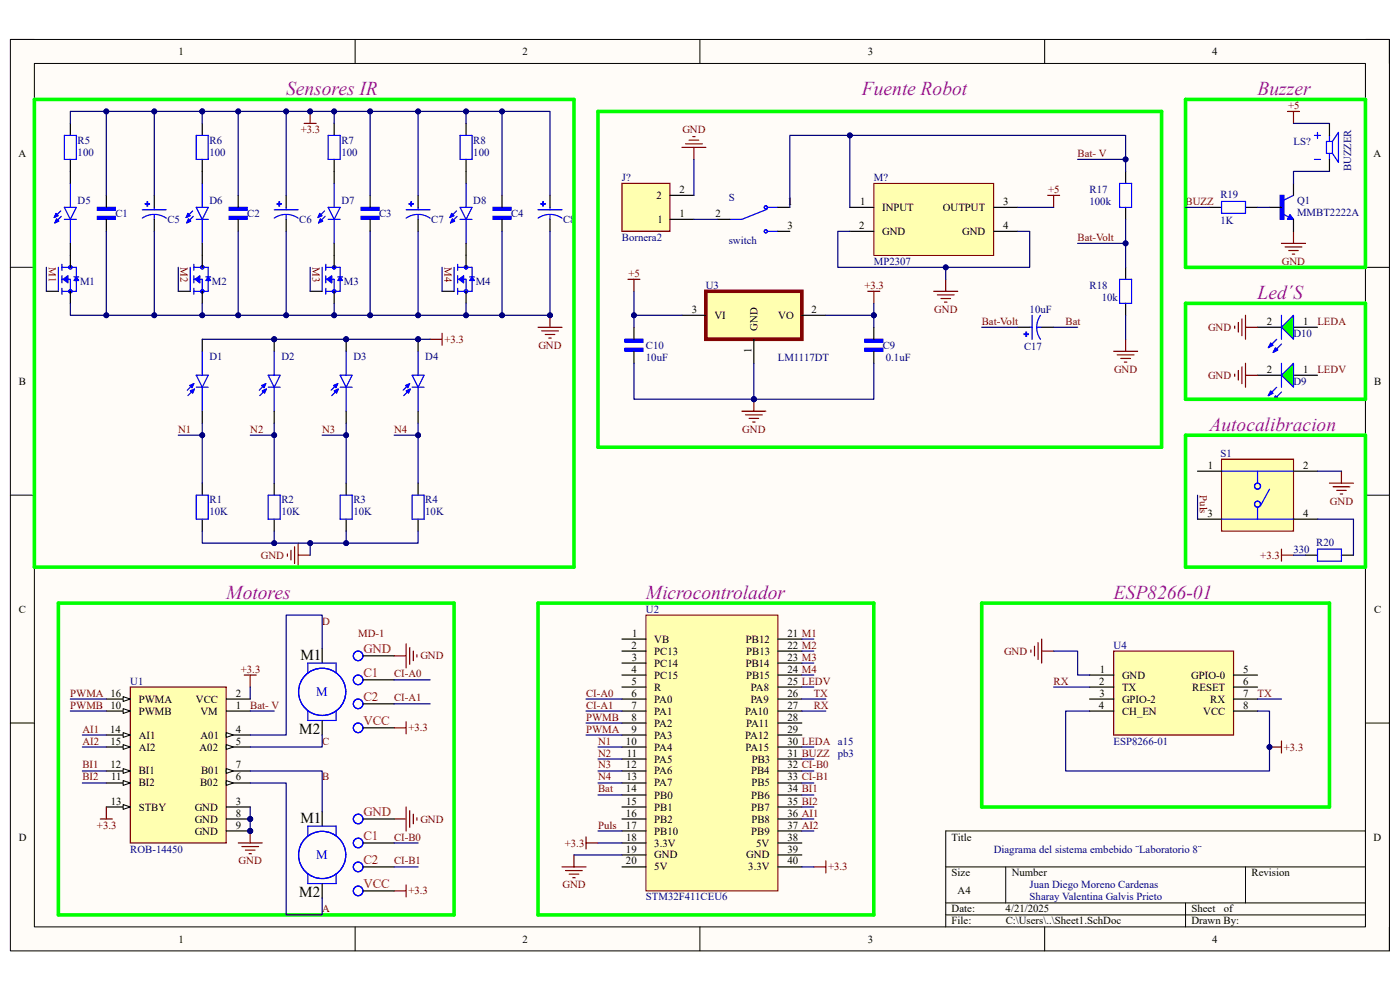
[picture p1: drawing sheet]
<svg xmlns="http://www.w3.org/2000/svg" width="297mm" height="210mm" viewBox="0 0 297 210" stroke-linecap="round" stroke-linejoin="round" font-family="sans-serif">
<defs><g id="words">
<g font-size="4.1" fill="#90f">
<text x="60.7" y="20.2">Sensores IR</text>
<text x="182.8" y="20.2">Fuente Robot</text>
<text x="266.8" y="20.2">Buzzer</text>
<text x="266.8" y="63.4">Led´S</text>
<text x="256.6" y="91.4">Autocalibracion</text>
<text x="48" y="127">Motores</text>
<text x="137" y="127">Microcontrolador</text>
<text x="236.3" y="127">ESP8266-01</text>
</g>
<g font-size="3.2">
<text x="63.8" y="139.9">M1</text>
<text x="63.5" y="155.7">M2</text>
<text x="63.8" y="174.5">M1</text>
<text x="63.5" y="190.4">M2</text>
</g>
<g font-size="2.8" fill="#f00">
<text x="77.1" y="138.5">GND</text>
<text x="77.1" y="143.6">C1</text>
<text x="77.1" y="148.7">C2</text>
<text x="77.1" y="153.8">VCC</text>
<text x="77.1" y="173.1">GND</text>
<text x="77.1" y="178.2">C1</text>
<text x="77.1" y="183.3">C2</text>
<text x="77.1" y="188.4">VCC</text>
</g>
<g font-size="2.8" fill="#00f">
<text x="67.1" y="147.7">M</text>
<text x="67.1" y="182.3">M</text>
</g>
<g font-size="2.3">
<text x="37.9" y="11.7">1</text>
<text x="110.9" y="11.7">2</text>
<text x="184.1" y="11.7">3</text>
<text x="257.1" y="11.7">4</text>
<text x="3.9" y="33.3">A</text>
<text x="291.4" y="33.3">A</text>
<text x="144.1" y="40.9">2</text>
<text x="139.3" y="42.2">2</text>
<text x="139.5" y="47.3">1</text>
<text x="144.1" y="46">1</text>
<text x="151.8" y="46">2</text>
<text x="167" y="43.5">1</text>
<text x="182.5" y="43.5">1</text>
<text x="187.2" y="44.7">INPUT</text>
<text x="200" y="44.7">OUTPUT</text>
<text x="212.9" y="43.5">3</text>
<text x="167" y="48.6">3</text>
<text x="182.3" y="48.6">2</text>
<text x="187.2" y="49.8">GND</text>
<text x="204.1" y="49.8">GND</text>
<text x="212.9" y="48.6">4</text>
<text x="146.8" y="66.4">3</text>
<text x="151.6" y="67.6">VI</text>
<text x="160.7" y="70.2" transform="rotate(-90 160.7 70.2)">GND</text>
<text x="165.1" y="67.6">VO</text>
<text x="172.1" y="66.4">2</text>
<text x="268.8" y="68.9">2</text>
<text x="276.4" y="68.9">1</text>
<text x="159.4" y="74.9" transform="rotate(-90 159.4 74.9)">1</text>
<text x="4" y="81.6">B</text>
<text x="268.8" y="79.1">2</text>
<text x="276.4" y="79.1">1</text>
<text x="291.5" y="81.6">B</text>
<text x="256.2" y="99.4">1</text>
<text x="276.4" y="99.4">2</text>
<text x="256.2" y="109.6">3</text>
<text x="276.4" y="109.6">4</text>
<text x="4" y="130">C</text>
<text x="291.5" y="130">C</text>
<text x="133.9" y="137.6">2</text>
<text x="134.1" y="135">1</text>
<text x="138.8" y="136.3">VB</text>
<text x="158.2" y="136.3">PB12</text>
<text x="167" y="137.6">22 M2</text>
<text x="167" y="135">21 M1</text>
<text x="133.9" y="142.7">4</text>
<text x="134" y="140.1">3</text>
<text x="138.8" y="138.9">PC13</text>
<text x="138.8" y="141.4">PC14</text>
<text x="138.8" y="144">PC15</text>
<text x="158.2" y="141.4">PB14</text>
<text x="158.3" y="144">PB15</text>
<text x="158.3" y="138.9">PB13</text>
<text x="167" y="142.7">24 M4</text>
<text x="167" y="140.1">23 M3</text>
<text x="233.3" y="142.7">1</text>
<text x="238" y="144">GND</text>
<text x="252.7" y="144">GPIO-0</text>
<text x="263.7" y="142.7">5</text>
<text x="29.4" y="149.1">PWMA</text>
<text x="41.6" y="149.1">VCC</text>
<text x="50" y="147.8">2</text>
<text x="133.9" y="147.8">6</text>
<text x="134" y="145.2">5</text>
<text x="138.8" y="146.5">R</text>
<text x="138.8" y="149.1">PA0</text>
<text x="159.3" y="149.1">PA9</text>
<text x="159.3" y="146.5">PA8</text>
<text x="167" y="147.8">26</text>
<text x="167" y="145.2">25 LEDV</text>
<text x="233.2" y="145.2">2</text>
<text x="233.3" y="147.8">3</text>
<text x="238" y="146.5">TX</text>
<text x="238" y="149.1">GPIO-2</text>
<text x="252.9" y="146.5">RESET</text>
<text x="256.8" y="149.1">RX</text>
<text x="263.7" y="145.2">6</text>
<text x="263.7" y="147.8">7</text>
<text x="23.4" y="155.4">14</text>
<text x="29.4" y="151.6">PWMB</text>
<text x="42.5" y="151.6">VM</text>
<text x="50" y="150.3">1</text>
<text x="50" y="155.4">4</text>
<text x="133.9" y="150.3">7</text>
<text x="133.9" y="155.4">9</text>
<text x="134" y="152.9">8</text>
<text x="138.8" y="151.6">PA1</text>
<text x="138.8" y="154.1">PA2</text>
<text x="158.1" y="151.6">PA10</text>
<text x="158.3" y="154.1">PA11</text>
<text x="167" y="155.4">29</text>
<text x="167" y="152.9">28</text>
<text x="167" y="150.3">27</text>
<text x="233.1" y="150.3">4</text>
<text x="238" y="151.6">CH_EN</text>
<text x="255.3" y="151.6">VCC</text>
<text x="263.7" y="150.3">8</text>
<text x="23.5" y="157.9">15</text>
<text x="29.4" y="156.7">AI1</text>
<text x="29.4" y="159.2">AI2</text>
<text x="42.3" y="159.2">A02</text>
<text x="42.5" y="156.7">A01</text>
<text x="50" y="157.9">5</text>
<text x="132.8" y="157.9">10</text>
<text x="133" y="160.5">11</text>
<text x="138.8" y="156.7">PA3</text>
<text x="138.8" y="159.2">PA4</text>
<text x="138.8" y="161.8">PA5</text>
<text x="158.1" y="156.7">PA12</text>
<text x="158.2" y="159.2">PA15</text>
<text x="159.5" y="161.8">PB3</text>
<text x="167" y="160.5">31 BUZZ</text>
<text x="167" y="157.9">30 LEDA a15</text>
<text x="23.4" y="163">12</text>
<text x="23.6" y="165.6">11</text>
<text x="29.4" y="164.3">BI1</text>
<text x="29.4" y="166.8">BI2</text>
<text x="42.5" y="166.8">B02</text>
<text x="42.7" y="164.3">B01</text>
<text x="50" y="163">7</text>
<text x="50" y="165.6">6</text>
<text x="132.8" y="163">12</text>
<text x="132.9" y="165.6">13</text>
<text x="138.8" y="164.3">PA6</text>
<text x="138.8" y="166.8">PA7</text>
<text x="159.3" y="164.3">PB4</text>
<text x="159.4" y="166.8">PB5</text>
<text x="167" y="165.6">33 CI-B1</text>
<text x="167" y="163">32 CI-B0</text>
<text x="23.5" y="170.7">13</text>
<text x="29.4" y="172">STBY</text>
<text x="41.3" y="172">GND</text>
<text x="50" y="170.7">3</text>
<text x="50" y="173.2">8</text>
<text x="132.8" y="168.1">14</text>
<text x="132.8" y="173.2">16</text>
<text x="132.8" y="170.7">15</text>
<text x="138.8" y="169.4">PB0</text>
<text x="138.8" y="172">PB1</text>
<text x="159.4" y="172">PB7</text>
<text x="159.4" y="169.4">PB6</text>
<text x="167" y="173.2">36 AI1</text>
<text x="167" y="170.7">35 BI2</text>
<text x="167" y="168.1">34 BI1</text>
<text x="4" y="178.3">D</text>
<text x="41.3" y="174.5">GND</text>
<text x="41.3" y="177">GND</text>
<text x="50" y="175.8">9</text>
<text x="132.8" y="175.8">17</text>
<text x="132.8" y="178.3">18</text>
<text x="138.8" y="174.5">PB2</text>
<text x="138.8" y="177">PB10</text>
<text x="138.8" y="179.6">3.3V</text>
<text x="159.4" y="177">PB9</text>
<text x="159.4" y="174.5">PB8</text>
<text x="160.4" y="179.6">5V</text>
<text x="167" y="178.3">38</text>
<text x="167" y="175.8">37 AI2</text>
<text x="201.9" y="178.3">Title</text>
<text x="291.4" y="178.3">D</text>
<text x="132.8" y="180.8">19</text>
<text x="132.8" y="183.4">20</text>
<text x="138.8" y="182.1">GND</text>
<text x="138.8" y="184.7">5V</text>
<text x="158.3" y="182.1">GND</text>
<text x="158.7" y="184.7">3.3V</text>
<text x="167" y="183.4">40</text>
<text x="167" y="180.8">39</text>
<text x="201.9" y="185.9">Size</text>
<text x="214.6" y="185.9">Number</text>
<text x="265.5" y="185.9">Revision</text>
<text x="203.2" y="189.7">A4</text>
<text x="201.9" y="193.5">Date:</text>
<text x="201.9" y="196.1">File:</text>
<text x="213.3" y="193.5">4/21/2025</text>
<text x="213.4" y="196.1">C:\Users\..\Sheet1.SchDoc</text>
<text x="252.8" y="193.5">Sheet</text>
<text x="252.8" y="196.1">Drawn By:</text>
<text x="259.6" y="193.5">of</text>
<text x="37.9" y="199.9">1</text>
<text x="110.9" y="199.9">2</text>
<text x="184.1" y="199.9">3</text>
<text x="257.1" y="199.9">4</text>
</g>
<g font-size="2.3" fill="#800000">
<text x="273.3" y="23.1">+5</text>
<text x="63.8" y="28.2">+3.3</text>
<text x="144.8" y="28.2">GND</text>
<text x="228.6" y="33.3">Bat- V</text>
<text x="222.4" y="40.9">+5</text>
<text x="251.5" y="43.5">BUZZ</text>
<text x="228.6" y="51.1">Bat-Volt</text>
<text x="10.3" y="56.7" transform="rotate(90 10.3 56.7)">M1</text>
<text x="38.3" y="56.7" transform="rotate(90 38.3 56.7)">M2</text>
<text x="66.3" y="56.7" transform="rotate(90 66.3 56.7)">M3</text>
<text x="94.3" y="56.7" transform="rotate(90 94.3 56.7)">M4</text>
<text x="133.3" y="58.7">+5</text>
<text x="271.9" y="56.2">GND</text>
<text x="183.4" y="61.3">+3.3</text>
<text x="198.2" y="66.4">GND</text>
<text x="208.3" y="68.9">Bat-Volt</text>
<text x="226.1" y="68.9">Bat</text>
<text x="256.3" y="70.2">GND</text>
<text x="279.5" y="68.9">LEDA</text>
<text x="94.3" y="72.7">+3.3</text>
<text x="114.2" y="74">GND</text>
<text x="236.3" y="79.1">GND</text>
<text x="256.3" y="80.3">GND</text>
<text x="279.5" y="79.1">LEDV</text>
<text x="37.8" y="91.8">N1</text>
<text x="53.1" y="91.8">N2</text>
<text x="68.3" y="91.8">N3</text>
<text x="83.6" y="91.8">N4</text>
<text x="157.5" y="91.8">GND</text>
<text x="254.5" y="105" transform="rotate(90 254.5 105)">Puls</text>
<text x="282.2" y="107.1">GND</text>
<text x="55.3" y="118.5">GND</text>
<text x="267.4" y="118.5">+3.3</text>
<text x="68.3" y="132.5">D</text>
<text x="76" y="135">MD-1</text>
<text x="51.1" y="142.7">+3.3</text>
<text x="83.6" y="143.7">CI-A0</text>
<text x="89.2" y="139.9">GND</text>
<text x="213" y="138.9">GND</text>
<text x="14.9" y="147.8">PWMA 16</text>
<text x="83.6" y="148.8">CI-A1</text>
<text x="124.3" y="147.8">CI-A0</text>
<text x="172.6" y="147.8">TX</text>
<text x="223.5" y="145.2">RX</text>
<text x="266.8" y="147.8">TX</text>
<text x="14.9" y="150.3">PWMB 10</text>
<text x="17.5" y="155.4">AI1</text>
<text x="53.1" y="150.3">Bat- V</text>
<text x="86.7" y="155.2">+3.3</text>
<text x="124.3" y="150.3">CI-A1</text>
<text x="124.3" y="155.4">PWMA</text>
<text x="124.3" y="152.9">PWMB</text>
<text x="172.6" y="150.3">RX</text>
<text x="17.5" y="157.9">AI2</text>
<text x="68.3" y="157.9">C</text>
<text x="126.9" y="157.9">N1</text>
<text x="126.9" y="160.5">N2</text>
<text x="272.4" y="159.2">+3.3</text>
<text x="17.5" y="163">BI1</text>
<text x="17.5" y="165.6">BI2</text>
<text x="68.3" y="165.6">B</text>
<text x="126.9" y="163">N3</text>
<text x="126.9" y="165.6">N4</text>
<text x="126.9" y="168.1">Bat</text>
<text x="20.6" y="175.8">+3.3</text>
<text x="83.6" y="178.3">CI-B0</text>
<text x="89.2" y="174.5">GND</text>
<text x="119.8" y="179.6">+3.3</text>
<text x="126.9" y="175.8">Puls</text>
<text x="50.6" y="183.4">GND</text>
<text x="83.6" y="183.4">CI-B1</text>
<text x="175.7" y="184.7">+3.3</text>
<text x="86.7" y="189.7">+3.3</text>
<text x="119.3" y="188.5">GND</text>
<text x="68.3" y="193.5">A</text>
</g>
<g font-size="2.3" fill="#000080">
<text x="16.5" y="30.5">R5</text>
<text x="16.5" y="33">100</text>
<text x="44.4" y="30.5">R6</text>
<text x="44.4" y="33">100</text>
<text x="72.4" y="30.5">R7</text>
<text x="72.4" y="33">100</text>
<text x="100.4" y="30.5">R8</text>
<text x="100.4" y="33">100</text>
<text x="274.4" y="30.7">LS?</text>
<text x="132" y="38.4">J?</text>
<text x="185.4" y="38.4">M?</text>
<text x="231.1" y="40.9">R17</text>
<text x="258.9" y="42">R19</text>
<text x="286.6" y="36.4" transform="rotate(-90 286.6 36.4)">BUZZER</text>
<text x="16.5" y="43.2">D5</text>
<text x="24.5" y="46">C1</text>
<text x="35.5" y="47.4">C5</text>
<text x="44.4" y="43.2">D6</text>
<text x="52.5" y="46">C2</text>
<text x="63.5" y="47.4">C6</text>
<text x="72.4" y="43.2">D7</text>
<text x="80.4" y="46">C3</text>
<text x="91.5" y="47.4">C7</text>
<text x="100.4" y="43.2">D8</text>
<text x="108.4" y="46">C4</text>
<text x="119.5" y="47.4">C8</text>
<text x="154.6" y="42.7">S</text>
<text x="231.1" y="43.5">100k</text>
<text x="258.9" y="47.5">1K</text>
<text x="275.2" y="43.2">Q1</text>
<text x="275.2" y="45.8">MMBT2222A</text>
<text x="132" y="51.1">Bornera2</text>
<text x="154.6" y="51.9">switch</text>
<text x="185.4" y="56.2">MP2307</text>
<text x="17" y="60.4">M1</text>
<text x="45" y="60.4">M2</text>
<text x="72.9" y="60.4">M3</text>
<text x="100.9" y="60.4">M4</text>
<text x="149.7" y="61.3">U3</text>
<text x="231.1" y="61.3">R18</text>
<text x="233.7" y="63.8">10k</text>
<text x="218.4" y="66.4">10uF</text>
<text x="274.4" y="71.5">D10</text>
<text x="44.4" y="76.3">D1</text>
<text x="59.7" y="76.3">D2</text>
<text x="75" y="76.3">D3</text>
<text x="90.2" y="76.3">D4</text>
<text x="137" y="74">C10</text>
<text x="137" y="76.5">10uF</text>
<text x="165" y="76.5">LM1117DT</text>
<text x="187.3" y="74">C9</text>
<text x="187.9" y="76.5">0.1uF</text>
<text x="217.3" y="74.3">C17</text>
<text x="274.4" y="81.6">D9</text>
<text x="258.9" y="96.9">S1</text>
<text x="44.4" y="106.8">R1</text>
<text x="59.7" y="106.8">R2</text>
<text x="75" y="106.8">R3</text>
<text x="90.2" y="106.8">R4</text>
<text x="44.4" y="109.3">10K</text>
<text x="59.7" y="109.3">10K</text>
<text x="75" y="109.3">10K</text>
<text x="90.2" y="109.3">10K</text>
<text x="274.4" y="117.3">330</text>
<text x="279.2" y="115.7">R20</text>
<text x="137" y="130">U2</text>
<text x="236.3" y="137.6">U4</text>
<text x="27.6" y="145.2">U1</text>
<text x="177.8" y="160.5">pb3</text>
<text x="236.3" y="157.9">ESP8266-01</text>
<text x="27.6" y="180.8">ROB-14450</text>
<text x="210.8" y="180.8">Diagrama del sistema embebido ¨Laboratorio 8¨</text>
<text x="137" y="191">STM32F411CEU6</text>
<text x="218.4" y="188.5">Juan Diego Moreno Cardenas</text>
<text x="218.4" y="191">Sharay Valentina Galvis Prieto</text>
</g>
</g></defs>
<path d="M2.2 8.4h292.6v193.3h-292.6z" fill-rule="evenodd" fill="#fffcf8"/>
<path d="M2.2 8.4h292.6v193.3h-292.6z" fill="none" stroke="#000" stroke-width=".21"/>
<path d="M7.3 13.5h282.4v183.1h-282.4z" fill-rule="evenodd" fill="#fffcf8"/>
<g fill="none" stroke="#000" stroke-width=".21">
<path d="M2.2 8.4h5.1M7.3 13.5h282.4v183.1h-282.4zM75.3 8.4v5.1M148.5 8.4v5.1M221.6 8.4v5.1M289.7 8.4h5.1v5.1M2.2 56.7h5.1M289.7 56.7h5.1M2.2 105h5.1M289.7 105.1h5.1M2.2 153.4h5.1M289.7 153.4h5.1"/>
<path d="M289.7 176.3h-89.1v20.3M75.3 196.6v5.1M148.5 196.6v5.1M200.6 183.9h89.1M200.6 191.5h89.1M200.6 194.1h89.1M213.4 183.9v7.6M221.6 196.6v5.1M251.5 191.5v5.1M264.2 183.9v7.6M294.8 196.6v5.1"/>
</g>
<path d="M14.9 38.9v5.1M12.9 44.8l-1.4 1.4M13 45.9l-1.4 1.4M13.6 44h2.6l-1.3 2.5zM13.6 46.5h2.6M14.9 46.5v5.1" fill="none" stroke="#00f" stroke-width=".25"/>
<path d="M11.9 45.3l.5 .5-.9 .4z" fill="#00f"/>
<path d="M11.9 45.3l.5 .5-.9 .4z" fill="none" stroke="#00f" stroke-width=".25"/>
<path d="M12 46.4l.5 .5-.9 .4z" fill="#00f"/>
<path d="M12 46.4l.5 .5-.9 .4zM41.6 79.6h2.6l-1.3 2.5zM42.9 74.5v5.1M41.1 81.4l-1.4 1.4M41.3 82.5l-1.4 1.4M41.6 82.1h2.6M42.9 82.1v5.1" fill="none" stroke="#00f" stroke-width=".25"/>
<path d="M14.9 36.4v2.5M14.9 51.6v2.6" fill="none" stroke="#000" stroke-width=".25"/>
<path d="M40.4 82.9l.9-.4-.4 .9z" fill="#00f"/>
<path d="M40.4 82.9l.9-.4-.4 .9z" fill="none" stroke="#00f" stroke-width=".25"/>
<path d="M40.2 81.8l.9-.4-.4 .9z" fill="#00f"/>
<path d="M40.2 81.8l.9-.4-.4 .9zM41.6 105h2.6v5.1h-2.6z" fill="none" stroke="#00f" stroke-width=".25"/>
<path d="M42.9 72v2.5M42.9 87.2v2.6M42.9 102.5v2.5M42.9 110.1v2.6" fill="none" stroke="#000" stroke-width=".25"/>
<circle cx="58.2" cy="72" r=".51" fill="#000080"/>
<circle cx="58.2" cy="72" r=".51" fill="none" stroke="#000080" stroke-width=".21"/>
<path d="M56.9 79.6h2.5l-1.2 2.5zM58.2 74.5v5.1M56.4 81.4l-1.4 1.4M56.5 82.5l-1.4 1.4M56.9 82.1h2.5M58.2 82.1v5.1" fill="none" stroke="#00f" stroke-width=".25"/>
<path d="M55.6 82.9l.9-.4-.4 .9z" fill="#00f"/>
<path d="M55.6 82.9l.9-.4-.4 .9z" fill="none" stroke="#00f" stroke-width=".25"/>
<path d="M55.5 81.8l.9-.4-.4 .9z" fill="#00f"/>
<path d="M55.5 81.8l.9-.4-.4 .9z" fill="none" stroke="#00f" stroke-width=".25"/>
<path d="M58.2 72v2.5M58.2 87.2v2.6" fill="none" stroke="#000" stroke-width=".25"/>
<circle cx="58.2" cy="72" r=".51" fill="#000080"/>
<circle cx="58.2" cy="72" r=".51" fill="none" stroke="#000080" stroke-width=".21"/>
<path d="M58.2 102.5v2.5M58.2 110.1v2.6" fill="none" stroke="#000" stroke-width=".25"/>
<path d="M56.9 105h2.5v5.1h-2.5z" fill="none" stroke="#00f" stroke-width=".25"/>
<circle cx="73.4" cy="72" r=".51" fill="#000080"/>
<circle cx="73.4" cy="72" r=".51" fill="none" stroke="#000080" stroke-width=".21"/>
<path d="M72.2 79.6h2.5l-1.3 2.5zM73.4 74.5v5.1M71.7 81.4l-1.4 1.4M71.8 82.5l-1.4 1.4M72.2 82.1h2.5M73.4 82.1v5.1" fill="none" stroke="#00f" stroke-width=".25"/>
<path d="M70.9 82.9l.9-.4-.4 .9z" fill="#00f"/>
<path d="M70.9 82.9l.9-.4-.4 .9z" fill="none" stroke="#00f" stroke-width=".25"/>
<path d="M70.8 81.8l.9-.4-.4 .9z" fill="#00f"/>
<path d="M70.8 81.8l.9-.4-.4 .9z" fill="none" stroke="#00f" stroke-width=".25"/>
<path d="M73.4 72v2.5M73.4 87.2v2.6" fill="none" stroke="#000" stroke-width=".25"/>
<circle cx="73.4" cy="72" r=".51" fill="#000080"/>
<circle cx="73.4" cy="72" r=".51" fill="none" stroke="#000080" stroke-width=".21"/>
<path d="M73.4 102.5v2.5M73.4 110.1v2.6" fill="none" stroke="#000" stroke-width=".25"/>
<path d="M72.2 105h2.5v5.1h-2.5z" fill="none" stroke="#00f" stroke-width=".25"/>
<circle cx="88.7" cy="72" r=".51" fill="#000080"/>
<circle cx="88.7" cy="72" r=".51" fill="none" stroke="#000080" stroke-width=".21"/>
<path d="M87.4 79.6h2.6l-1.3 2.5zM88.7 74.5v5.1M86.9 81.4l-1.4 1.4M87 82.5l-1.4 1.4M87.4 82.1h2.6M88.7 82.1v5.1" fill="none" stroke="#00f" stroke-width=".25"/>
<path d="M86.2 82.9l.8-.4-.3 .9z" fill="#00f"/>
<path d="M86.2 82.9l.8-.4-.3 .9z" fill="none" stroke="#00f" stroke-width=".25"/>
<path d="M86 81.8l.9-.4-.4 .9z" fill="#00f"/>
<path d="M86 81.8l.9-.4-.4 .9z" fill="none" stroke="#00f" stroke-width=".25"/>
<path d="M88.7 72v2.5M88.7 87.2v2.6" fill="none" stroke="#000" stroke-width=".25"/>
<circle cx="88.7" cy="72" r=".51" fill="#000080"/>
<circle cx="88.7" cy="72" r=".51" fill="none" stroke="#000080" stroke-width=".21"/>
<path d="M14.9 26.2v2.5M14.9 33.8v2.6M88.7 102.5v2.5M88.7 110.1v2.6" fill="none" stroke="#000" stroke-width=".25"/>
<path d="M13.6 28.7h2.6v5.1h-2.6zM12.4 56.7v5.1M13.1 56.7h3.1v5.1h-3.1M13.1 56.1v1.2M13.1 58.5v1.5M13.1 59.3h1.8v2.5M15.7 58.7h1M13.1 61.2v1.2M87.4 105h2.6v5.1h-2.6z" fill="none" stroke="#00f" stroke-width=".25"/>
<path d="M91.2 72h2.6M93.8 70.7v2.5M61 117.5v.5M61.7 116.7v2.1M62.5 116v3.5M63.3 115.2v5.1M63.3 117.8h2.5" fill="none" stroke="#800000" stroke-width=".25"/>
<path d="M16.2 58.7l.5 .8h-1z" fill="#00f"/>
<path d="M16.2 58.7l.5 .8h-1z" fill="none" stroke="#00f" stroke-width=".25"/>
<path d="M13.4 59.3l1-.8v1.5z" fill="#00f"/>
<path d="M13.4 59.3l1-.8v1.5z" fill="none" stroke="#00f" stroke-width=".25"/>
<g fill="none" stroke="#00f" stroke-width=".21">
<circle cx="14.9" cy="56.7" r=".36"/>
<circle cx="14.9" cy="61.8" r=".36"/>
</g>
<path d="M14.9 54.2v2.5M9.8 61.8h2.6M14.9 61.8v2.5" fill="none" stroke="#000" stroke-width=".25"/>
<path d="M20.6 45.9h3.9v.6h-3.9z" fill-rule="evenodd" fill="#00f"/>
<path d="M20.6 45.9h3.9v.6h-3.9z" fill="none" stroke="#00f" stroke-width=".25"/>
<path d="M20.6 44h3.9v.6h-3.9z" fill-rule="evenodd" fill="#00f"/>
<path d="M20.6 44h3.9v.6h-3.9z" fill="none" stroke="#00f" stroke-width=".25"/>
<path d="M22.6 41.4v2.6M22.6 46.5v2.6" fill="none" stroke="#000" stroke-width=".25"/>
<path d="M31.2 42.8h.1v.9h-.1z" fill-rule="evenodd" fill="#00f"/>
<path d="M31.2 42.8h.1v.9h-.1z" fill="none" stroke="#00f" stroke-width=".25"/>
<path d="M30.8 43.2h.9v.1h-.9z" fill-rule="evenodd" fill="#00f"/>
<path d="M42.9 38.9v5.1M30.2 46.3a4.4 4.4 0 0 1 5.1 0M30.2 44.5h5.1M30.8 43.2h.9v.1h-.9zM32.7 44v.5M32.7 45.5v1M40.9 44.8l-1.4 1.4M41 45.9l-1.4 1.4M41.6 44h2.6l-1.3 2.5zM41.6 46.5h2.6M42.9 46.5v5.1" fill="none" stroke="#00f" stroke-width=".25"/>
<path d="M32.7 41.4v2.6M32.7 46.5v2.6" fill="none" stroke="#000" stroke-width=".25"/>
<path d="M39.9 45.3l.5 .5-.9 .4z" fill="#00f"/>
<path d="M39.9 45.3l.5 .5-.9 .4z" fill="none" stroke="#00f" stroke-width=".25"/>
<path d="M40 46.4l.5 .5-.9 .4z" fill="#00f"/>
<path d="M41.6 28.7h2.6v5.1h-2.6zM40 46.4l.5 .5-.9 .4zM40.4 56.7v5.1M41.1 56.7h3.1v5.1h-3.1M41.1 56.1v1.2M41.1 58.5v1.5M41.1 59.3h1.8v2.5M43.7 58.7h1M41.1 61.2v1.2" fill="none" stroke="#00f" stroke-width=".25"/>
<path d="M42.9 26.2v2.5M42.9 33.8v5.1M42.9 51.6v2.6" fill="none" stroke="#000" stroke-width=".25"/>
<path d="M44.2 58.7l.5 .8h-1z" fill="#00f"/>
<path d="M44.2 58.7l.5 .8h-1z" fill="none" stroke="#00f" stroke-width=".25"/>
<path d="M41.4 59.3l1-.8v1.5z" fill="#00f"/>
<path d="M41.4 59.3l1-.8v1.5z" fill="none" stroke="#00f" stroke-width=".25"/>
<g fill="none" stroke="#00f" stroke-width=".21">
<circle cx="42.9" cy="56.7" r=".36"/>
<circle cx="42.9" cy="61.8" r=".36"/>
</g>
<path d="M42.9 54.2v2.5M37.8 61.8h2.6M42.9 61.8v2.5" fill="none" stroke="#000" stroke-width=".25"/>
<path d="M48.6 45.9h3.8v.6h-3.8z" fill-rule="evenodd" fill="#00f"/>
<path d="M48.6 45.9h3.8v.6h-3.8z" fill="none" stroke="#00f" stroke-width=".25"/>
<path d="M48.6 44h3.8v.6h-3.8z" fill-rule="evenodd" fill="#00f"/>
<path d="M48.6 44h3.8v.6h-3.8z" fill="none" stroke="#00f" stroke-width=".25"/>
<path d="M50.5 41.4v2.6M50.5 46.5v2.6" fill="none" stroke="#000" stroke-width=".25"/>
<path d="M59.2 42.8h.1v.9h-.1z" fill-rule="evenodd" fill="#00f"/>
<path d="M59.2 42.8h.1v.9h-.1z" fill="none" stroke="#00f" stroke-width=".25"/>
<path d="M58.8 43.2h.9v.1h-.9z" fill-rule="evenodd" fill="#00f"/>
<path d="M70.9 38.9v5.1M58.2 46.3a4.4 4.4 0 0 1 5.1 0M58.2 44.5h5.1M58.8 43.2h.9v.1h-.9zM60.7 44v.5M60.7 45.5v1M68.9 44.8l-1.4 1.4M69 45.9l-1.4 1.4M69.6 44h2.6l-1.3 2.5zM69.6 46.5h2.6M70.9 46.5v5.1" fill="none" stroke="#00f" stroke-width=".25"/>
<path d="M60.7 41.4v2.6M60.7 46.5v2.6" fill="none" stroke="#000" stroke-width=".25"/>
<path d="M67.8 45.3l.5 .5-.8 .4z" fill="#00f"/>
<path d="M67.8 45.3l.5 .5-.8 .4z" fill="none" stroke="#00f" stroke-width=".25"/>
<path d="M68 46.4l.5 .5-.9 .4z" fill="#00f"/>
<path d="M69.6 28.7h2.6v5.1h-2.6zM68 46.4l.5 .5-.9 .4zM68.3 56.7v5.1M69.1 56.7h3.1v5.1h-3.1M69.1 56.1v1.2M69.1 58.5v1.5M69.1 59.3h1.8v2.5M71.7 58.7h1M69.1 61.2v1.2" fill="none" stroke="#00f" stroke-width=".25"/>
<path d="M70.9 26.2v2.5M70.9 33.8v5.1M70.9 51.6v2.6" fill="none" stroke="#000" stroke-width=".25"/>
<path d="M72.2 58.7l.5 .8h-1z" fill="#00f"/>
<path d="M72.2 58.7l.5 .8h-1z" fill="none" stroke="#00f" stroke-width=".25"/>
<path d="M69.4 59.3l1-.8v1.5z" fill="#00f"/>
<path d="M69.4 59.3l1-.8v1.5z" fill="none" stroke="#00f" stroke-width=".25"/>
<g fill="none" stroke="#00f" stroke-width=".21">
<circle cx="70.9" cy="56.7" r=".36"/>
<circle cx="70.9" cy="61.8" r=".36"/>
</g>
<path d="M70.9 54.2v2.5M65.8 61.8h2.5M70.9 61.8v2.5" fill="none" stroke="#000" stroke-width=".25"/>
<path d="M76.6 45.9h3.8v.6h-3.8z" fill-rule="evenodd" fill="#00f"/>
<path d="M76.6 45.9h3.8v.6h-3.8z" fill="none" stroke="#00f" stroke-width=".25"/>
<path d="M76.6 44h3.8v.6h-3.8z" fill-rule="evenodd" fill="#00f"/>
<path d="M76.6 44h3.8v.6h-3.8z" fill="none" stroke="#00f" stroke-width=".25"/>
<path d="M78.5 41.4v2.6M78.5 46.5v2.6" fill="none" stroke="#000" stroke-width=".25"/>
<path d="M87.2 42.8h.1v.9h-.1z" fill-rule="evenodd" fill="#00f"/>
<path d="M87.2 42.8h.1v.9h-.1z" fill="none" stroke="#00f" stroke-width=".25"/>
<path d="M86.8 43.2h.9v.1h-.9z" fill-rule="evenodd" fill="#00f"/>
<path d="M98.9 38.9v5.1M86.2 46.3a4.4 4.4 0 0 1 5 0M86.2 44.5h5M86.8 43.2h.9v.1h-.9zM88.7 44v.5M88.7 45.5v1M96.8 44.8l-1.4 1.4M97 45.9l-1.4 1.4M97.6 44h2.5l-1.2 2.5zM97.6 46.5h2.5M98.9 46.5v5.1" fill="none" stroke="#00f" stroke-width=".25"/>
<path d="M88.7 41.4v2.6M88.7 46.5v2.6" fill="none" stroke="#000" stroke-width=".25"/>
<path d="M95.8 45.3l.5 .5-.9 .4z" fill="#00f"/>
<path d="M95.8 45.3l.5 .5-.9 .4z" fill="none" stroke="#00f" stroke-width=".25"/>
<path d="M95.9 46.4l.6 .5-.9 .4z" fill="#00f"/>
<path d="M97.6 28.7h2.5v5.1h-2.5zM95.9 46.4l.6 .5-.9 .4zM96.3 56.7v5.1M97.1 56.7h3v5.1h-3M97.1 56.1v1.2M97.1 58.5v1.5M97.1 59.3h1.8v2.5M99.6 58.7h1.1M97.1 61.2v1.2" fill="none" stroke="#00f" stroke-width=".25"/>
<path d="M98.9 26.2v2.5M98.9 33.8v5.1M98.9 51.6v2.6" fill="none" stroke="#000" stroke-width=".25"/>
<path d="M100.1 58.7l.6 .8h-1.1z" fill="#00f"/>
<path d="M100.1 58.7l.6 .8h-1.1z" fill="none" stroke="#00f" stroke-width=".25"/>
<path d="M97.4 59.3l1-.8v1.5z" fill="#00f"/>
<path d="M97.4 59.3l1-.8v1.5z" fill="none" stroke="#00f" stroke-width=".25"/>
<g fill="none" stroke="#00f" stroke-width=".21">
<circle cx="98.9" cy="56.7" r=".36"/>
<circle cx="98.9" cy="61.8" r=".36"/>
</g>
<path d="M98.9 54.2v2.5M93.8 61.8h2.5M98.9 61.8v2.5" fill="none" stroke="#000" stroke-width=".25"/>
<path d="M115.1 42.8h.2v.9h-.2z" fill-rule="evenodd" fill="#00f"/>
<path d="M115.1 42.8h.2v.9h-.2z" fill="none" stroke="#00f" stroke-width=".25"/>
<path d="M114.8 43.2h.9v.1h-.9z" fill-rule="evenodd" fill="#00f"/>
<path d="M114.1 46.3a4.4 4.4 0 0 1 5.1 0M114.1 44.5h5.1M114.8 43.2h.9v.1h-.9zM116.7 44v.5M116.7 45.5v1" fill="none" stroke="#00f" stroke-width=".25"/>
<path d="M116.7 41.4v2.6M116.7 46.5v2.6" fill="none" stroke="#000" stroke-width=".25"/>
<path d="M104.6 45.9h3.8v.6h-3.8z" fill-rule="evenodd" fill="#00f"/>
<path d="M104.6 45.9h3.8v.6h-3.8z" fill="none" stroke="#00f" stroke-width=".25"/>
<path d="M104.6 44h3.8v.6h-3.8z" fill-rule="evenodd" fill="#00f"/>
<path d="M104.6 44h3.8v.6h-3.8z" fill="none" stroke="#00f" stroke-width=".25"/>
<path d="M106.5 41.4v2.6M106.5 46.5v2.6" fill="none" stroke="#000" stroke-width=".25"/>
<path d="M114.1 69.4h5.1M114.9 70.2h3.6M115.7 71h2M116.4 71.7h.5M116.7 66.9v2.5" fill="none" stroke="#800000" stroke-width=".25"/>
<circle cx="116.7" cy="66.9" r=".51" fill="#000080"/>
<circle cx="116.7" cy="66.9" r=".51" fill="none" stroke="#000080" stroke-width=".21"/>
<path d="M64.5 26.2h2.6M65.8 23.6v2.6" fill="none" stroke="#800000" stroke-width=".25"/>
<circle cx="65.8" cy="23.6" r=".51" fill="#000080"/>
<circle cx="65.8" cy="23.6" r=".51" fill="none" stroke="#000080" stroke-width=".21"/>
<circle cx="53.1" cy="173.7" r=".51" fill="#000080"/>
<circle cx="53.1" cy="173.7" r=".51" fill="none" stroke="#000080" stroke-width=".21"/>
<circle cx="53.1" cy="176.3" r=".51" fill="#000080"/>
<circle cx="53.1" cy="176.3" r=".51" fill="none" stroke="#000080" stroke-width=".21"/>
<path d="M27.6 145.8h20.4v33h-20.4z" fill-rule="evenodd" fill="#ffffb0"/>
<path d="M27.6 145.8h20.4v33h-20.4z" fill="none" stroke="#800000" stroke-width=".25"/>
<path d="M22.6 148.3h5" fill="none" stroke="#000" stroke-width=".25"/>
<path d="M26.1 147.8l1.5 .5-1.5 .5z" fill="#f8fcff"/>
<path d="M26.1 147.8l1.5 .5-1.5 .5z" fill="none" stroke="#000" stroke-width=".21"/>
<path d="M22.6 150.8h5" fill="none" stroke="#000" stroke-width=".25"/>
<path d="M26.1 150.3l1.5 .5-1.5 .5z" fill="#f8fcff"/>
<path d="M26.1 150.3l1.5 .5-1.5 .5z" fill="none" stroke="#000" stroke-width=".21"/>
<path d="M22.6 155.9h5" fill="none" stroke="#000" stroke-width=".25"/>
<path d="M26.1 155.4l1.5 .5-1.5 .5z" fill="#f8fcff"/>
<path d="M26.1 155.4l1.5 .5-1.5 .5z" fill="none" stroke="#000" stroke-width=".21"/>
<path d="M22.6 158.5h5" fill="none" stroke="#000" stroke-width=".25"/>
<path d="M26.1 158l1.5 .5-1.5 .5z" fill="#f8fcff"/>
<path d="M26.1 158l1.5 .5-1.5 .5z" fill="none" stroke="#000" stroke-width=".21"/>
<path d="M22.6 163.6h5" fill="none" stroke="#000" stroke-width=".25"/>
<path d="M26.1 163l1.5 .6-1.5 .5z" fill="#f8fcff"/>
<path d="M26.1 163l1.5 .6-1.5 .5z" fill="none" stroke="#000" stroke-width=".21"/>
<path d="M22.6 166.1h5" fill="none" stroke="#000" stroke-width=".25"/>
<path d="M26.1 165.6l1.5 .5-1.5 .5z" fill="#f8fcff"/>
<path d="M26.1 165.6l1.5 .5-1.5 .5z" fill="none" stroke="#000" stroke-width=".21"/>
<path d="M22.6 171.2h5" fill="none" stroke="#000" stroke-width=".25"/>
<path d="M26.1 170.7l1.5 .5-1.5 .5z" fill="#f8fcff"/>
<path d="M26.1 170.7l1.5 .5-1.5 .5z" fill="none" stroke="#000" stroke-width=".21"/>
<path d="M48 148.3h5.1M48 150.8h5.1M48 155.9h5.1" fill="none" stroke="#000" stroke-width=".25"/>
<path d="M48 155.4l1.5 .5-1.5 .5z" fill="#f8fcff"/>
<path d="M48 155.4l1.5 .5-1.5 .5z" fill="none" stroke="#000" stroke-width=".21"/>
<path d="M48 158.5h5.1" fill="none" stroke="#000" stroke-width=".25"/>
<path d="M48 158l1.5 .5-1.5 .5z" fill="#f8fcff"/>
<path d="M48 158l1.5 .5-1.5 .5z" fill="none" stroke="#000" stroke-width=".21"/>
<path d="M48 163.6h5.1" fill="none" stroke="#000" stroke-width=".25"/>
<path d="M48 163l1.5 .6-1.5 .5z" fill="#f8fcff"/>
<path d="M48 163l1.5 .6-1.5 .5z" fill="none" stroke="#000" stroke-width=".21"/>
<path d="M48 166.1h5.1" fill="none" stroke="#000" stroke-width=".25"/>
<path d="M48 165.6l1.5 .5-1.5 .5z" fill="#f8fcff"/>
<path d="M48 165.6l1.5 .5-1.5 .5z" fill="none" stroke="#000" stroke-width=".21"/>
<path d="M48 171.2h5.1M48 173.7h5.1" fill="none" stroke="#000" stroke-width=".25"/>
<circle cx="53.1" cy="173.7" r=".51" fill="#000080"/>
<circle cx="53.1" cy="173.7" r=".51" fill="none" stroke="#000080" stroke-width=".21"/>
<path d="M48 176.3h5.1" fill="none" stroke="#000" stroke-width=".25"/>
<circle cx="53.1" cy="176.3" r=".51" fill="#000080"/>
<circle cx="53.1" cy="176.3" r=".51" fill="none" stroke="#000080" stroke-width=".21"/>
<path d="M50.5 178.8h5.1M51.3 179.6h3.6M53.1 176.3v2.5M52.1 180.4h2M52.8 181.1h.5" fill="none" stroke="#800000" stroke-width=".25"/>
<circle cx="53.1" cy="176.3" r=".51" fill="#000080"/>
<circle cx="53.1" cy="176.3" r=".51" fill="none" stroke="#000080" stroke-width=".21"/>
<g fill="none" stroke="#800000" stroke-width=".25">
<path d="M51.8 143.2h2.6M53.1 143.2v2.5M21.3 173.7h2.5M22.6 171.2v2.5M83.6 173.7h2.6M86.2 171.2v5.1M86.9 172v3.5M87.7 172.7v2.1M88.4 173.5v.5M83.6 189h2.6M86.2 187.7v2.6M119.2 183.9h5.1"/>
<path d="M120 184.7h3.5M120.8 185.4h2M121.5 186.2h.5M121.8 181.4v2.5"/>
</g>
<path d="M266.8 79.6h5.1M274.4 79.6h5.1" fill="none" stroke="#000" stroke-width=".25"/>
<path d="M271.9 79.6l2.5-2.5v5z" fill="#0f0"/>
<path d="M271.9 79.6l2.5-2.5v5zM270.8 82.1l-1.7 1.8M271.9 83.2l-1.8 1.8" fill="none" stroke="#00f" stroke-width=".25"/>
<path d="M269.6 82.9l.5 .5-1 .5z" fill="#00f"/>
<path d="M269.6 82.9l.5 .5-1 .5z" fill="none" stroke="#00f" stroke-width=".25"/>
<path d="M270.6 83.9l.5 .5-1 .6z" fill="#00f"/>
<path d="M271.9 77.1v5M270.6 83.9l.5 .5-1 .6z" fill="none" stroke="#00f" stroke-width=".25"/>
<path d="M266.8 69.4h5.1M274.4 69.4h5.1" fill="none" stroke="#000" stroke-width=".25"/>
<path d="M271.9 69.4l2.5-2.5v5.1z" fill="#0f0"/>
<path d="M270.8 72l-1.7 1.8M271.9 69.4l2.5-2.5v5.1zM271.9 73l-1.8 1.8" fill="none" stroke="#00f" stroke-width=".25"/>
<path d="M269.6 72.7l.5 .5-1 .6z" fill="#00f"/>
<path d="M269.6 72.7l.5 .5-1 .6z" fill="none" stroke="#00f" stroke-width=".25"/>
<path d="M270.6 73.8l.5 .5-1 .5z" fill="#00f"/>
<path d="M270.6 73.8l.5 .5-1 .5zM271.9 66.9v5.1" fill="none" stroke="#00f" stroke-width=".25"/>
<path d="M261.9 69.2v.5M261.9 79.4v.5M262.7 68.4v2.1M262.7 78.6v2M263.5 67.6v3.6M263.5 77.8v3.6M264.2 66.9v5.1M264.2 77.1v5M264.2 79.6h2.6M264.2 69.4h2.6" fill="none" stroke="#800000" stroke-width=".25"/>
<path d="M132.6 73.9h3.8v.6h-3.8z" fill-rule="evenodd" fill="#00f"/>
<path d="M132.6 73.9h3.8v.6h-3.8z" fill="none" stroke="#00f" stroke-width=".25"/>
<path d="M132.6 72h3.8v.6h-3.8z" fill-rule="evenodd" fill="#00f"/>
<path d="M132.6 72h3.8v.6h-3.8z" fill="none" stroke="#00f" stroke-width=".25"/>
<path d="M134.5 69.4v2.6M134.5 74.5v2.6" fill="none" stroke="#000" stroke-width=".25"/>
<path d="M183.5 73.9h3.8v.6h-3.8z" fill-rule="evenodd" fill="#00f"/>
<path d="M183.5 73.9h3.8v.6h-3.8z" fill="none" stroke="#00f" stroke-width=".25"/>
<path d="M183.5 72h3.8v.6h-3.8z" fill-rule="evenodd" fill="#00f"/>
<path d="M183.5 72h3.8v.6h-3.8z" fill="none" stroke="#00f" stroke-width=".25"/>
<path d="M185.4 69.4v2.6M185.4 74.5v2.6" fill="none" stroke="#000" stroke-width=".25"/>
<path d="M157.4 87.2h5.1M158.2 88h3.5M158.9 88.8h2.1M159.7 89.5h.5M159.9 84.7v2.5" fill="none" stroke="#800000" stroke-width=".25"/>
<circle cx="159.9" cy="84.7" r=".51" fill="#000080"/>
<circle cx="159.9" cy="84.7" r=".51" fill="none" stroke="#000080" stroke-width=".21"/>
<g fill="none" stroke="#800000" stroke-width=".25">
<path d="M144.7 31.3h5.1M145.4 30.5h3.6M146.2 29.7h2M147 29h.5M147.2 31.3v2.5M273.1 23.6h2.6M274.4 23.6v2.6M133.2 59.3h2.6M134.5 59.3v2.5M271.9 51.6h5.1M272.6 52.4h3.6M273.4 53.1h2"/>
<path d="M274.2 53.9h.5M274.4 49.1v2.5M236.3 74.5h5M237 75.3h3.6M237.8 76h2M238.5 76.8h.6M238.8 72v2.5M218.7 137.9v.5M219.5 137.1v2M220.2 136.3v3.6M221 135.6v5.1M221 138.1h2.5"/>
</g>
<path d="M7.3 21.1h114.5v99.2h-114.5zM126.9 23.6h119.5v71.3h-119.5zM251.5 21.1h38.2v35.6h-38.2zM251.5 64.3h38.2v20.4h-38.2zM12.4 127.9h83.9v66.2h-83.9zM114.1 127.9h71.3v66.2h-71.3zM208.3 127.9h73.7v43.3h-73.7z" fill="none" stroke="#0f0" stroke-width=".76"/>
<path d="M238.8 36.4v2.5M238.8 44v2.5M238.8 56.7v2.6M256.6 44h2.6M264.2 44h2.6M238.8 64.3v2.6" fill="none" stroke="#000" stroke-width=".25"/>
<path d="M237.5 38.9h2.6v5.1h-2.6zM237.5 59.3h2.6v5h-2.6zM259.2 42.7h5v2.6h-5z" fill="none" stroke="#00f" stroke-width=".25"/>
<path d="M185.4 38.9h25.4v15.3h-25.4z" fill-rule="evenodd" fill="#ffffb0"/>
<path d="M185.4 38.9h25.4v15.3h-25.4z" fill="none" stroke="#800000" stroke-width=".21"/>
<path d="M152.3 46.5h2.5M165 49.1h2.6M165 44h2.6M180.3 49.1h5.1M180.3 44h5.1M210.8 49.1h5.1M210.8 44h5.1" fill="none" stroke="#000" stroke-width=".25"/>
<g fill="none" stroke="#00f" stroke-width=".25">
<path d="M162.7 44.4l-5.3 2.1h-2.6M162.9 49.1h2.1M162.9 44h2.1"/>
<circle cx="162.5" cy="49.1" r=".33"/>
<circle cx="162.5" cy="44" r=".33"/>
</g>
<path d="M200.6 59.3v2.5M222.3 41.4h2.5M223.5 41.4v2.6M184.1 61.8h2.5M185.4 61.8v2.5M198.1 61.8h5.1M198.9 62.6h3.5M199.6 63.3h2.1M200.4 64.1h.5" fill="none" stroke="#800000" stroke-width=".25"/>
<path d="M236.3 138.1h25.4v17.8h-25.4z" fill-rule="evenodd" fill="#ffffb0"/>
<path d="M236.3 138.1h25.4v17.8h-25.4z" fill="none" stroke="#800000" stroke-width=".25"/>
<path d="M231.2 143.2h5.1M231.2 145.8h5.1M231.2 148.3h5.1M231.2 150.8h5.1M261.7 143.2h5.1M261.7 145.8h5.1M261.7 148.3h5.1M261.7 150.8h5.1" fill="none" stroke="#000" stroke-width=".25"/>
<path d="M149.8 61.8h20.3v10.2h-20.3z" fill-rule="evenodd" fill="#ffffb0"/>
<path d="M149.8 61.8h20.3v10.2h-20.3z" fill="none" stroke="#800000" stroke-width=".76"/>
<path d="M144.7 66.9h5.1M159.9 72v5.1M170.1 66.9h5.1" fill="none" stroke="#000" stroke-width=".25"/>
<path d="M131.9 38.9h10.2v10.2h-10.2z" fill-rule="evenodd" fill="#ffffb0"/>
<path d="M131.9 38.9h10.2v10.2h-10.2z" fill="none" stroke="#800000" stroke-width=".25"/>
<path d="M282 26.2v2.5M282 33.8v2.6M142.1 46.5h5.1M142.1 41.4h5.1" fill="none" stroke="#000" stroke-width=".25"/>
<path d="M278.9 28.7h1.2M278.9 33.8h1.2M279.5 28.1v1.3M282 28.7v1.3M282 32.5v1.3M282.7 30h-1.3v2.5h1.3M282.7 30v2.5M282.7 30l1.3-1.9v6.3l-1.3-1.9" fill="none" stroke="#00f" stroke-width=".25"/>
<path d="M271.6 41.4h.8v5.1h-.8z" fill-rule="evenodd" fill="#00f"/>
<path d="M271.6 41.4h.8v5.1h-.8zM272.2 45.4l1.2 .6M274.4 41.4l-2 1.1" fill="none" stroke="#00f" stroke-width=".25"/>
<path d="M273.7 45.5l.7 1h-1.3z" fill="#00f"/>
<g fill="none" stroke="#00f" stroke-width=".25">
<path d="M273.7 45.5l.7 1h-1.3zM65.3 142.7v-2h6v2M65.3 150.8v2h6v-2M65.3 177.3v-2h6v2M65.3 185.4v2h6v-2"/>
<circle cx="76" cy="139.1" r="1.02"/>
<circle cx="68.3" cy="146.8" r="5"/>
<circle cx="76" cy="149.3" r="1.02"/>
<circle cx="76" cy="154.4" r="1.02"/>
<circle cx="76" cy="144.2" r="1.02"/>
<circle cx="76" cy="173.7" r="1.02"/>
<circle cx="76" cy="178.8" r="1.02"/>
<circle cx="68.3" cy="181.4" r="5"/>
<circle cx="76" cy="183.9" r="1.02"/>
<circle cx="76" cy="189" r="1.02"/>
</g>
<g fill="none" stroke="#000" stroke-width=".25">
<path d="M274.4 38.9v2.5M269.3 44h2.6M274.4 46.5v2.6M68.3 137.6v3M77.1 139.1h6.5M68.3 152.9v3M77.1 144.2h6.5M77.1 149.3h6.5M77.1 154.4h6.5M68.3 172.2v3M77.1 173.7h6.5M77.1 178.8h6.5"/>
<path d="M68.3 187.5v3M77.1 183.9h6.5M77.1 189h6.5"/>
</g>
<path d="M83.6 139.1h2.6M86.2 136.6v5.1M86.9 137.4v3.5M87.7 138.1v2M88.4 138.9v.5M83.6 154.4h2.6M86.2 153.1v2.6" fill="none" stroke="#800000" stroke-width=".25"/>
<path d="M217.3 70.8h.9v.2h-.9z" fill-rule="evenodd" fill="#00f"/>
<path d="M217.3 70.8h.9v.2h-.9z" fill="none" stroke="#00f" stroke-width=".25"/>
<path d="M217.7 70.5h.1v.9h-.1z" fill-rule="evenodd" fill="#00f"/>
<path d="M217.7 70.5h.1v.9h-.1zM218.5 69.4h.5M219 66.9v5.1M220 69.4h1M220.7 66.9a4.4 4.4 0 0 0 0 5.1M279.5 116.5h5.1v2.5h-5.1z" fill="none" stroke="#00f" stroke-width=".25"/>
<path d="M215.9 69.4h2.6M221 69.4h2.5M277 117.8h2.5M284.6 117.8h2.5" fill="none" stroke="#000" stroke-width=".25"/>
<path d="M259.2 97.4h15.2v15.3h-15.2z" fill-rule="evenodd" fill="#ffffb0"/>
<path d="M259.2 97.4h15.2v15.3h-15.2zM284.6 100v2.5M271.9 116.5v2.5M271.9 117.8h2.5M282 102.5h5.1M282.8 103.3h3.6M283.6 104h2M284.3 104.8h.5" fill="none" stroke="#800000" stroke-width=".25"/>
<g fill="none" stroke="#00f" stroke-width=".25">
<path d="M259.2 100h15.2M266.8 100v2.5M259.2 110.1h15.2M266.8 107.6v2.5M269.3 103.8l-1.9 3.5"/>
<circle cx="266.8" cy="103.1" r=".64"/>
<circle cx="266.8" cy="107" r=".64"/>
<circle cx="266.8" cy="103.1" r=".63"/>
<circle cx="266.8" cy="107" r=".63"/>
</g>
<path d="M254.1 100h5.1M274.4 100h5.1M254.1 110.1h5.1M274.4 110.1h5.1" fill="none" stroke="#000" stroke-width=".25"/>
<path d="M251.5 92.3h38.2v28h-38.2z" fill="none" stroke="#0f0" stroke-width=".76"/>
<path d="M137 130.5h28v58.5h-28z" fill-rule="evenodd" fill="#ffffb0"/>
<path d="M137 130.5h28v58.5h-28z" fill="none" stroke="#800000" stroke-width=".21"/>
<g fill="none" stroke="#000" stroke-width=".25">
<path d="M131.9 135.6h5.1M131.9 138.1h5.1M165 135.6h5.1M165 138.1h5.1M131.9 140.7h5.1M131.9 143.2h5.1M131.9 145.7h5.1M131.9 148.3h5.1M131.9 150.8h5.1M131.9 153.4h5.1M131.9 155.9h5.1M131.9 158.5h5.1"/>
<path d="M165 140.7h5.1M165 143.2h5.1M165 145.7h5.1M165 148.3h5.1M165 150.8h5.1M165 153.4h5.1M165 155.9h5.1M165 158.5h5.1M131.9 161h5.1M131.9 163.6h5.1M131.9 166.1h5.1M131.9 168.6h5.1"/>
<path d="M131.9 171.2h5.1M132 173.7h5M132 176.3h5M132 178.8h5M165 161h5.1M165 163.6h5.1M165 166.1h5.1M165 168.6h5.1M165 171.2h5.1M165 173.7h5.1M165 176.3h5.1M165 178.8h5.1"/>
<path d="M132 181.4h5M132 183.9h5M165 181.4h5.1M165 183.9h5.1"/>
</g>
<path d="M269.3 158.5h2.6M271.9 157.2v2.5" fill="none" stroke="#800000" stroke-width=".25"/>
<circle cx="269.3" cy="158.5" r=".51" fill="#000080"/>
<circle cx="269.3" cy="158.5" r=".51" fill="none" stroke="#000080" stroke-width=".21"/>
<path d="M172.7 183.9h2.5M175.2 182.6v2.6" fill="none" stroke="#800000" stroke-width=".25"/>
<path d="M73.4 112.7v2.5" fill="none" stroke="#000080" stroke-width=".25"/>
<circle cx="73.4" cy="115.2" r=".51" fill="#000080"/>
<circle cx="73.4" cy="115.2" r=".51" fill="none" stroke="#000080" stroke-width=".21"/>
<path d="M58.2 112.7v2.5" fill="none" stroke="#000080" stroke-width=".25"/>
<circle cx="58.2" cy="115.2" r=".51" fill="#000080"/>
<circle cx="58.2" cy="115.2" r=".51" fill="none" stroke="#000080" stroke-width=".21"/>
<path d="M42.9 23.6v2.6" fill="none" stroke="#000080" stroke-width=".25"/>
<circle cx="42.9" cy="23.6" r=".51" fill="#000080"/>
<circle cx="42.9" cy="23.6" r=".51" fill="none" stroke="#000080" stroke-width=".21"/>
<path d="M70.9 23.6v2.6" fill="none" stroke="#000080" stroke-width=".25"/>
<circle cx="70.9" cy="23.6" r=".51" fill="#000080"/>
<circle cx="70.9" cy="23.6" r=".51" fill="none" stroke="#000080" stroke-width=".21"/>
<path d="M42.9 64.3v2.6" fill="none" stroke="#000080" stroke-width=".25"/>
<circle cx="42.9" cy="66.9" r=".51" fill="#000080"/>
<circle cx="42.9" cy="66.9" r=".51" fill="none" stroke="#000080" stroke-width=".21"/>
<path d="M70.9 64.3v2.6" fill="none" stroke="#000080" stroke-width=".25"/>
<circle cx="70.9" cy="66.9" r=".51" fill="#000080"/>
<circle cx="70.9" cy="66.9" r=".51" fill="none" stroke="#000080" stroke-width=".21"/>
<path d="M98.9 64.3v2.6" fill="none" stroke="#000080" stroke-width=".25"/>
<circle cx="98.9" cy="66.9" r=".51" fill="#000080"/>
<circle cx="98.9" cy="66.9" r=".51" fill="none" stroke="#000080" stroke-width=".21"/>
<path d="M42.9 89.8v12.7" fill="none" stroke="#000080" stroke-width=".25"/>
<circle cx="42.9" cy="92.3" r=".51" fill="#000080"/>
<circle cx="42.9" cy="92.3" r=".51" fill="none" stroke="#000080" stroke-width=".21"/>
<path d="M42.9 112.7v2.5h45.8v-2.5" fill="none" stroke="#000080" stroke-width=".25"/>
<circle cx="58.2" cy="115.2" r=".51" fill="#000080"/>
<circle cx="58.2" cy="115.2" r=".51" fill="none" stroke="#000080" stroke-width=".21"/>
<circle cx="65.8" cy="115.2" r=".51" fill="#000080"/>
<circle cx="65.8" cy="115.2" r=".51" fill="none" stroke="#000080" stroke-width=".21"/>
<circle cx="73.4" cy="115.2" r=".51" fill="#000080"/>
<circle cx="73.4" cy="115.2" r=".51" fill="none" stroke="#000080" stroke-width=".21"/>
<path d="M68.3 92.3h5.1" fill="none" stroke="#000080" stroke-width=".25"/>
<circle cx="73.4" cy="92.3" r=".51" fill="#000080"/>
<circle cx="73.4" cy="92.3" r=".51" fill="none" stroke="#000080" stroke-width=".21"/>
<path d="M83.6 92.3h5.1" fill="none" stroke="#000080" stroke-width=".25"/>
<circle cx="88.7" cy="92.3" r=".51" fill="#000080"/>
<circle cx="88.7" cy="92.3" r=".51" fill="none" stroke="#000080" stroke-width=".21"/>
<path d="M116.7 49.1v17.8h-101.8v-2.6M121.8 181.4h10.2" fill="none" stroke="#000080" stroke-width=".25"/>
<circle cx="22.6" cy="66.9" r=".51" fill="#000080"/>
<circle cx="22.6" cy="66.9" r=".51" fill="none" stroke="#000080" stroke-width=".21"/>
<circle cx="32.7" cy="66.9" r=".51" fill="#000080"/>
<circle cx="32.7" cy="66.9" r=".51" fill="none" stroke="#000080" stroke-width=".21"/>
<circle cx="42.9" cy="66.9" r=".51" fill="#000080"/>
<circle cx="42.9" cy="66.9" r=".51" fill="none" stroke="#000080" stroke-width=".21"/>
<circle cx="50.5" cy="66.9" r=".51" fill="#000080"/>
<circle cx="50.5" cy="66.9" r=".51" fill="none" stroke="#000080" stroke-width=".21"/>
<circle cx="60.7" cy="66.9" r=".51" fill="#000080"/>
<circle cx="60.7" cy="66.9" r=".51" fill="none" stroke="#000080" stroke-width=".21"/>
<circle cx="70.9" cy="66.9" r=".51" fill="#000080"/>
<circle cx="70.9" cy="66.9" r=".51" fill="none" stroke="#000080" stroke-width=".21"/>
<circle cx="78.5" cy="66.9" r=".51" fill="#000080"/>
<circle cx="78.5" cy="66.9" r=".51" fill="none" stroke="#000080" stroke-width=".21"/>
<circle cx="88.7" cy="66.9" r=".51" fill="#000080"/>
<circle cx="88.7" cy="66.9" r=".51" fill="none" stroke="#000080" stroke-width=".21"/>
<circle cx="98.9" cy="66.9" r=".51" fill="#000080"/>
<circle cx="98.9" cy="66.9" r=".51" fill="none" stroke="#000080" stroke-width=".21"/>
<circle cx="106.5" cy="66.9" r=".51" fill="#000080"/>
<circle cx="106.5" cy="66.9" r=".51" fill="none" stroke="#000080" stroke-width=".21"/>
<circle cx="116.7" cy="66.9" r=".51" fill="#000080"/>
<circle cx="116.7" cy="66.9" r=".51" fill="none" stroke="#000080" stroke-width=".21"/>
<path d="M106.5 49.1v17.8" fill="none" stroke="#000080" stroke-width=".25"/>
<circle cx="106.5" cy="66.9" r=".51" fill="#000080"/>
<circle cx="106.5" cy="66.9" r=".51" fill="none" stroke="#000080" stroke-width=".21"/>
<path d="M78.5 49.1v17.8" fill="none" stroke="#000080" stroke-width=".25"/>
<circle cx="78.5" cy="66.9" r=".51" fill="#000080"/>
<circle cx="78.5" cy="66.9" r=".51" fill="none" stroke="#000080" stroke-width=".21"/>
<path d="M88.7 49.1v17.8" fill="none" stroke="#000080" stroke-width=".25"/>
<circle cx="88.7" cy="66.9" r=".51" fill="#000080"/>
<circle cx="88.7" cy="66.9" r=".51" fill="none" stroke="#000080" stroke-width=".21"/>
<path d="M50.5 49.1v17.8" fill="none" stroke="#000080" stroke-width=".25"/>
<circle cx="50.5" cy="66.9" r=".51" fill="#000080"/>
<circle cx="50.5" cy="66.9" r=".51" fill="none" stroke="#000080" stroke-width=".21"/>
<path d="M60.7 49.1v17.8" fill="none" stroke="#000080" stroke-width=".25"/>
<circle cx="60.7" cy="66.9" r=".51" fill="#000080"/>
<circle cx="60.7" cy="66.9" r=".51" fill="none" stroke="#000080" stroke-width=".21"/>
<path d="M22.6 49.1v17.8" fill="none" stroke="#000080" stroke-width=".25"/>
<circle cx="22.6" cy="66.9" r=".51" fill="#000080"/>
<circle cx="22.6" cy="66.9" r=".51" fill="none" stroke="#000080" stroke-width=".21"/>
<path d="M32.7 49.1v17.8" fill="none" stroke="#000080" stroke-width=".25"/>
<circle cx="32.7" cy="66.9" r=".51" fill="#000080"/>
<circle cx="32.7" cy="66.9" r=".51" fill="none" stroke="#000080" stroke-width=".21"/>
<path d="M98.9 23.6v2.6" fill="none" stroke="#000080" stroke-width=".25"/>
<circle cx="98.9" cy="23.6" r=".51" fill="#000080"/>
<circle cx="98.9" cy="23.6" r=".51" fill="none" stroke="#000080" stroke-width=".21"/>
<path d="M106.5 23.6v17.8" fill="none" stroke="#000080" stroke-width=".25"/>
<circle cx="106.5" cy="23.6" r=".51" fill="#000080"/>
<circle cx="106.5" cy="23.6" r=".51" fill="none" stroke="#000080" stroke-width=".21"/>
<path d="M88.7 23.6v17.8" fill="none" stroke="#000080" stroke-width=".25"/>
<circle cx="88.7" cy="23.6" r=".51" fill="#000080"/>
<circle cx="88.7" cy="23.6" r=".51" fill="none" stroke="#000080" stroke-width=".21"/>
<path d="M78.5 23.6v17.8" fill="none" stroke="#000080" stroke-width=".25"/>
<circle cx="78.5" cy="23.6" r=".51" fill="#000080"/>
<circle cx="78.5" cy="23.6" r=".51" fill="none" stroke="#000080" stroke-width=".21"/>
<path d="M60.7 23.6v17.8" fill="none" stroke="#000080" stroke-width=".25"/>
<circle cx="60.7" cy="23.6" r=".51" fill="#000080"/>
<circle cx="60.7" cy="23.6" r=".51" fill="none" stroke="#000080" stroke-width=".21"/>
<path d="M50.5 23.6v17.8" fill="none" stroke="#000080" stroke-width=".25"/>
<circle cx="50.5" cy="23.6" r=".51" fill="#000080"/>
<circle cx="50.5" cy="23.6" r=".51" fill="none" stroke="#000080" stroke-width=".21"/>
<path d="M42.9 23.6h73.8v17.8" fill="none" stroke="#000080" stroke-width=".25"/>
<circle cx="42.9" cy="23.6" r=".51" fill="#000080"/>
<circle cx="42.9" cy="23.6" r=".51" fill="none" stroke="#000080" stroke-width=".21"/>
<circle cx="50.5" cy="23.6" r=".51" fill="#000080"/>
<circle cx="50.5" cy="23.6" r=".51" fill="none" stroke="#000080" stroke-width=".21"/>
<circle cx="60.7" cy="23.6" r=".51" fill="#000080"/>
<circle cx="60.7" cy="23.6" r=".51" fill="none" stroke="#000080" stroke-width=".21"/>
<circle cx="65.8" cy="23.6" r=".51" fill="#000080"/>
<circle cx="65.8" cy="23.6" r=".51" fill="none" stroke="#000080" stroke-width=".21"/>
<circle cx="70.9" cy="23.6" r=".51" fill="#000080"/>
<circle cx="70.9" cy="23.6" r=".51" fill="none" stroke="#000080" stroke-width=".21"/>
<circle cx="78.5" cy="23.6" r=".51" fill="#000080"/>
<circle cx="78.5" cy="23.6" r=".51" fill="none" stroke="#000080" stroke-width=".21"/>
<circle cx="88.7" cy="23.6" r=".51" fill="#000080"/>
<circle cx="88.7" cy="23.6" r=".51" fill="none" stroke="#000080" stroke-width=".21"/>
<circle cx="98.9" cy="23.6" r=".51" fill="#000080"/>
<circle cx="98.9" cy="23.6" r=".51" fill="none" stroke="#000080" stroke-width=".21"/>
<circle cx="106.5" cy="23.6" r=".51" fill="#000080"/>
<circle cx="106.5" cy="23.6" r=".51" fill="none" stroke="#000080" stroke-width=".21"/>
<path d="M32.7 23.6h10.2" fill="none" stroke="#000080" stroke-width=".25"/>
<circle cx="32.7" cy="23.6" r=".51" fill="#000080"/>
<circle cx="32.7" cy="23.6" r=".51" fill="none" stroke="#000080" stroke-width=".21"/>
<circle cx="42.9" cy="23.6" r=".51" fill="#000080"/>
<circle cx="42.9" cy="23.6" r=".51" fill="none" stroke="#000080" stroke-width=".21"/>
<path d="M22.6 23.6v17.8" fill="none" stroke="#000080" stroke-width=".25"/>
<circle cx="22.6" cy="23.6" r=".51" fill="#000080"/>
<circle cx="22.6" cy="23.6" r=".51" fill="none" stroke="#000080" stroke-width=".21"/>
<path d="M14.9 26.2v-2.6h17.8v17.8" fill="none" stroke="#000080" stroke-width=".25"/>
<circle cx="22.6" cy="23.6" r=".51" fill="#000080"/>
<circle cx="22.6" cy="23.6" r=".51" fill="none" stroke="#000080" stroke-width=".21"/>
<circle cx="32.7" cy="23.6" r=".51" fill="#000080"/>
<circle cx="32.7" cy="23.6" r=".51" fill="none" stroke="#000080" stroke-width=".21"/>
<path d="M53.1 92.3h5.1M53.1 163.6h15.2v8.6M53.1 166.1h7.6v28h7.6v-3.6" fill="none" stroke="#000080" stroke-width=".25"/>
<circle cx="58.2" cy="92.3" r=".51" fill="#000080"/>
<circle cx="58.2" cy="92.3" r=".51" fill="none" stroke="#000080" stroke-width=".21"/>
<path d="M58.2 89.8v12.7" fill="none" stroke="#000080" stroke-width=".25"/>
<circle cx="58.2" cy="92.3" r=".51" fill="#000080"/>
<circle cx="58.2" cy="92.3" r=".51" fill="none" stroke="#000080" stroke-width=".21"/>
<path d="M42.9 72h48.3" fill="none" stroke="#000080" stroke-width=".25"/>
<circle cx="58.2" cy="72" r=".51" fill="#000080"/>
<circle cx="58.2" cy="72" r=".51" fill="none" stroke="#000080" stroke-width=".21"/>
<circle cx="73.4" cy="72" r=".51" fill="#000080"/>
<circle cx="73.4" cy="72" r=".51" fill="none" stroke="#000080" stroke-width=".21"/>
<circle cx="88.7" cy="72" r=".51" fill="#000080"/>
<circle cx="88.7" cy="72" r=".51" fill="none" stroke="#000080" stroke-width=".21"/>
<path d="M37.8 92.3h5.1" fill="none" stroke="#000080" stroke-width=".25"/>
<circle cx="42.9" cy="92.3" r=".51" fill="#000080"/>
<circle cx="42.9" cy="92.3" r=".51" fill="none" stroke="#000080" stroke-width=".21"/>
<path d="M9.8 56.7v5.1M37.8 56.7v5.1M65.8 56.7v5.1M124.3 148.3h7.6M124.3 150.8h7.6M53.1 171.2v5.1" fill="none" stroke="#000080" stroke-width=".25"/>
<circle cx="53.1" cy="173.7" r=".51" fill="#000080"/>
<circle cx="53.1" cy="173.7" r=".51" fill="none" stroke="#000080" stroke-width=".21"/>
<circle cx="53.1" cy="176.3" r=".51" fill="#000080"/>
<circle cx="53.1" cy="176.3" r=".51" fill="none" stroke="#000080" stroke-width=".21"/>
<path d="M93.8 56.7v5.1M73.4 89.8v12.7M170.1 135.6h2.6M170.1 138.1h2.6M126.9 158.5h5M170.1 145.7h2.6M170.1 140.7h2.6M170.1 143.2h2.6M126.9 161h5M126.9 163.6h5M126.9 166.1h5" fill="none" stroke="#000080" stroke-width=".25"/>
<circle cx="73.4" cy="92.3" r=".51" fill="#000080"/>
<circle cx="73.4" cy="92.3" r=".51" fill="none" stroke="#000080" stroke-width=".21"/>
<path d="M88.7 89.8v12.7" fill="none" stroke="#000080" stroke-width=".25"/>
<circle cx="88.7" cy="92.3" r=".51" fill="#000080"/>
<circle cx="88.7" cy="92.3" r=".51" fill="none" stroke="#000080" stroke-width=".21"/>
<path d="M65.8 115.2v2.6M17.5 155.9h5.1M17.5 158.5h5.1" fill="none" stroke="#000080" stroke-width=".25"/>
<circle cx="65.8" cy="115.2" r=".51" fill="#000080"/>
<circle cx="65.8" cy="115.2" r=".51" fill="none" stroke="#000080" stroke-width=".21"/>
<g fill="none" stroke="#000080" stroke-width=".25">
<path d="M147.2 33.8v7.6M274.4 26.2h7.6M282 36.4h-7.6v2.5M200.6 56.7v2.6M251.5 44h5.1M266.8 44h2.5M238.8 66.9v5.1M14.9 148.3h7.7M14.9 150.8h7.7M124.3 155.9h7.6M223.5 145.8h7.7M266.8 148.3h5.1"/>
<path d="M17.5 163.6h5.1M17.5 166.1h5.1"/>
</g>
<circle cx="200.6" cy="56.7" r=".51" fill="#000080"/>
<circle cx="200.6" cy="56.7" r=".51" fill="none" stroke="#000080" stroke-width=".21"/>
<path d="M180.3 28.7v15.3M215.9 44h7.6" fill="none" stroke="#000080" stroke-width=".25"/>
<circle cx="180.3" cy="28.7" r=".51" fill="#000080"/>
<circle cx="180.3" cy="28.7" r=".51" fill="none" stroke="#000080" stroke-width=".21"/>
<path d="M185.4 64.3v2.6" fill="none" stroke="#000080" stroke-width=".25"/>
<circle cx="185.4" cy="66.9" r=".51" fill="#000080"/>
<circle cx="185.4" cy="66.9" r=".51" fill="none" stroke="#000080" stroke-width=".21"/>
<path d="M185.4 66.9v2.5" fill="none" stroke="#000080" stroke-width=".25"/>
<circle cx="185.4" cy="66.9" r=".51" fill="#000080"/>
<circle cx="185.4" cy="66.9" r=".51" fill="none" stroke="#000080" stroke-width=".21"/>
<path d="M134.5 77.1v7.6h25.4" fill="none" stroke="#000080" stroke-width=".25"/>
<circle cx="159.9" cy="84.7" r=".51" fill="#000080"/>
<circle cx="159.9" cy="84.7" r=".51" fill="none" stroke="#000080" stroke-width=".21"/>
<path d="M134.5 61.8v5.1" fill="none" stroke="#000080" stroke-width=".25"/>
<circle cx="134.5" cy="66.9" r=".51" fill="#000080"/>
<circle cx="134.5" cy="66.9" r=".51" fill="none" stroke="#000080" stroke-width=".21"/>
<path d="M180.3 49.1h-2.6v7.6h40.8v-7.6h-2.6M223.5 138.1h5.1v5.1h2.6" fill="none" stroke="#000080" stroke-width=".25"/>
<circle cx="200.6" cy="56.7" r=".51" fill="#000080"/>
<circle cx="200.6" cy="56.7" r=".51" fill="none" stroke="#000080" stroke-width=".21"/>
<path d="M144.7 66.9h-10.2v2.5" fill="none" stroke="#000080" stroke-width=".25"/>
<circle cx="134.5" cy="66.9" r=".51" fill="#000080"/>
<circle cx="134.5" cy="66.9" r=".51" fill="none" stroke="#000080" stroke-width=".21"/>
<path d="M175.2 66.9h10.2" fill="none" stroke="#000080" stroke-width=".25"/>
<circle cx="185.4" cy="66.9" r=".51" fill="#000080"/>
<circle cx="185.4" cy="66.9" r=".51" fill="none" stroke="#000080" stroke-width=".21"/>
<path d="M185.4 77.1v7.6h-25.5" fill="none" stroke="#000080" stroke-width=".25"/>
<circle cx="159.9" cy="84.7" r=".51" fill="#000080"/>
<circle cx="159.9" cy="84.7" r=".51" fill="none" stroke="#000080" stroke-width=".21"/>
<path d="M159.9 77.1v7.6" fill="none" stroke="#000080" stroke-width=".25"/>
<circle cx="159.9" cy="84.7" r=".51" fill="#000080"/>
<circle cx="159.9" cy="84.7" r=".51" fill="none" stroke="#000080" stroke-width=".21"/>
<g fill="none" stroke="#000080" stroke-width=".25">
<path d="M228.6 33.8h10.2v-5.1h-71.2v15.3M147.2 46.5h5.1M208.3 69.4h7.6M223.5 69.4h5.1M68.3 137.6v-7.1h-7.6v25.4h-7.6M53.1 150.8h5.1M53.1 145.7v2.6M68.3 155.9v2.6h-15.2M83.6 144.2h7.6M83.6 149.3h7.6M124.3 153.4h7.6M170.1 158.5h2.6"/>
<path d="M83.6 178.8h5.1M126.9 168.6h5M126.9 176.3h5.1M170.1 161h2.6M170.1 168.6h2.6M170.1 171.2h2.6M170.1 176.3h2.6M170.1 173.7h2.6M170.1 163.6h2.6M170.1 166.1h2.6M83.6 183.9h5.1"/>
</g>
<circle cx="180.3" cy="28.7" r=".51" fill="#000080"/>
<circle cx="180.3" cy="28.7" r=".51" fill="none" stroke="#000080" stroke-width=".21"/>
<circle cx="238.8" cy="33.8" r=".51" fill="#000080"/>
<circle cx="238.8" cy="33.8" r=".51" fill="none" stroke="#000080" stroke-width=".21"/>
<path d="M238.8 33.8v2.6" fill="none" stroke="#000080" stroke-width=".25"/>
<circle cx="238.8" cy="33.8" r=".51" fill="#000080"/>
<circle cx="238.8" cy="33.8" r=".51" fill="none" stroke="#000080" stroke-width=".21"/>
<path d="M228.6 51.6h10.2" fill="none" stroke="#000080" stroke-width=".25"/>
<circle cx="238.8" cy="51.6" r=".51" fill="#000080"/>
<circle cx="238.8" cy="51.6" r=".51" fill="none" stroke="#000080" stroke-width=".21"/>
<path d="M238.8 46.5v10.2" fill="none" stroke="#000080" stroke-width=".25"/>
<circle cx="238.8" cy="51.6" r=".51" fill="#000080"/>
<circle cx="238.8" cy="51.6" r=".51" fill="none" stroke="#000080" stroke-width=".21"/>
<path d="M279.5 100h5.1M254.1 105.1v5M274.4 117.8h2.6M279.5 110.1h7.6v7.7M170.1 150.8h5.1M170.1 148.3h5.1M231.2 150.8h-5.1v12.8h43.2v-12.8h-2.5" fill="none" stroke="#000080" stroke-width=".25"/>
<circle cx="269.3" cy="158.5" r=".51" fill="#000080"/>
<circle cx="269.3" cy="158.5" r=".51" fill="none" stroke="#000080" stroke-width=".21"/>
<path d="M126.9 178.8h5.1M170.1 183.9h2.6" fill="none" stroke="#000080" stroke-width=".25"/>
<path d="M124.3 177.5v2.6M124.3 178.8h2.6" fill="none" stroke="#800000" stroke-width=".25"/>
<use href="#words"/>
</svg>
